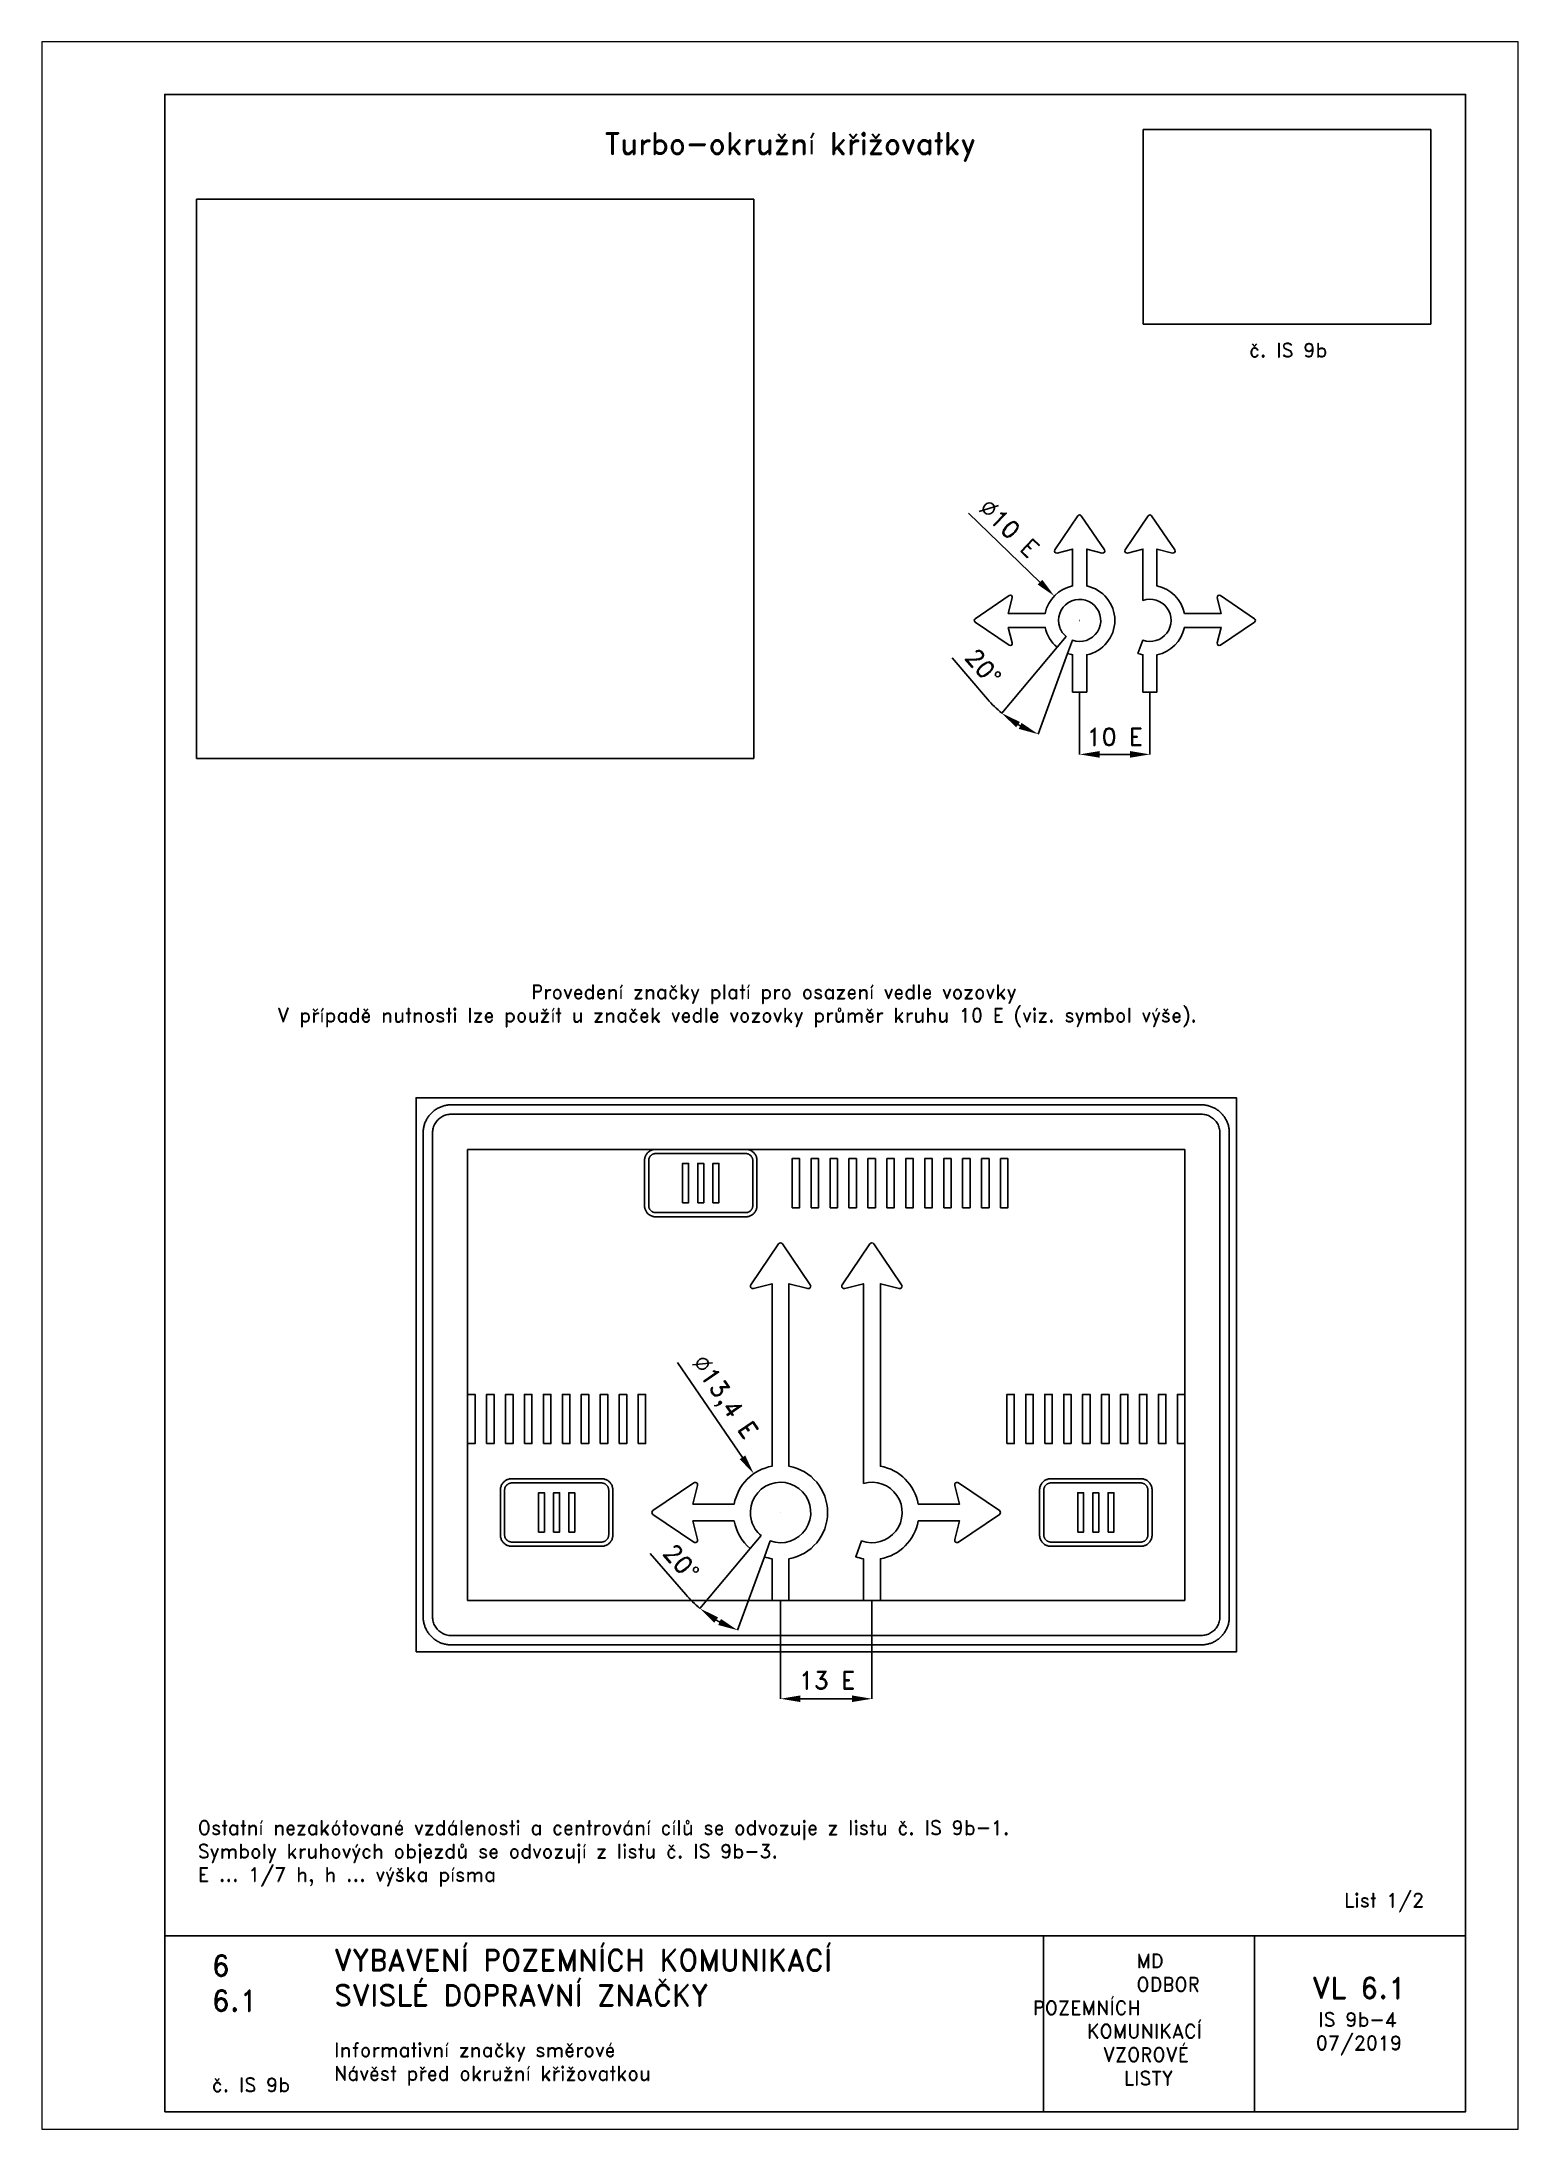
# Paper-space layout 'IS 9b-4-1' of a CAD drawing. Header units: millimetres. Extents: x 0 to 210, y 0 to 297.
# The model-space entities are those that its viewports show. They can reach past a viewport. Long polylines and large blocks are cut down to what shows.
import ezdxf

# ---------------------------------------------------------------- set-up
doc = ezdxf.new("R2010")
doc.units = ezdxf.units.MM
doc.header["$LTSCALE"] = 5
doc.linetypes.add('ČÁRKOVANÁX2', pattern=[1.5, 1, -0.5])
for name, color, linetype in [('Kóty', 2, 'Continuous'), ('Rozpiska', 7, 'Continuous'), ('Značka', 7, 'Continuous')]:
    doc.layers.add(name, color=color, linetype=linetype)
doc.layers.add('Rámeček', color=6, linetype='Continuous', plot=False)
doc.styles.get("Standard").update_dxf_attribs({"font": 'romand.shx', "height": 75})
doc.dimstyles.get("Standard").update_dxf_attribs({"dimtxt": 75, "dimasz": 85, "dimexe": 0.18, "dimexo": 0.0625, "dimgap": 37.5, "dimtad": 1, "dimdec": 0, "dimzin": 0, "dimdsep": 46, "dimtxsty": 'Standard', "dimcen": 0.09, "dimadec": 0, "dimazin": 0, "dimtfac": 1, "dimtdec": 0, "dimtofl": 0, "dimtmove": 0, "dimatfit": 3, "dimfxl": 1, "dimtolj": 1, "dimtzin": 0, "dimarcsym": 0})
picture_1 = doc.add_image_def('image1.png', size_in_pixel=(2490, 2480))
picture_2 = doc.add_image_def('image2.png', size_in_pixel=(414, 280))

psp = doc.layouts.new('IS 9b-4-1')

# ---------------------------------------------------------------- texts
at = {"layer": 'Rozpiska', "color": 7, "attachment_point": 1}
for s, width, heights, insert, char_height in [('\\pi18.15587;{\\C256;Turbo-okružní křižovatky}', 96.1689, [0], (61.9, 284.02), 3), ('\\pi2.3092;č. IS 9b', 17.3803, [0], (169.4, 254.11), 2), ('\\pi45.35573;Provedení značky platí pro osazení vedle vozovky\\P\\pi9.26049;V případě nutnosti lze použít u značek vedle vozovky průměr kruhu 10 E (viz. symbol výše).{\\H2.02381x; }', 171.9496, [0], (24.24, 162.84), 2), ('\\A1;Ostatní nezakótované vzdálenosti a centrování cílů se odvozuje z listu č. IS 9b-1.\\PSymboly kruhových objezdů se odvozují z listu č. IS 9b-3.{\\H1.83333x; }\\PE ... 1/7 h, h ... výška písma{\\H1.74603x; }', 176.6412, [0], (22.18, 43.91), 2), ('List 1/2', 13.9221, [0], (185.21, 33.59), 2), ('6', 149.0422, [0], (24.17, 24.77), 3), ('{\\C6;VYBAVENÍ POZEMNÍCH KOMUNIKACÍ\\P}SVISLÉ DOPRAVNÍ ZNAČKY{\\H1.34524x; }', 149.0422, [0], (41.56, 25.56), 3), ('\\pi14.7414;{\\C6;MD\\P\\pi2.36044;}ODBOR POZEMNÍCH{\\H1.57143x; }\\P\\pi7.69378;KOMUNIKACÍ{\\H1.5x; }\\P\\pi9.97949;{\\C6;VZOROVÉ\\H1.47619x; \\H0.67742x;\\P\\pi12.93187;LISTY\\H1.26984x; }', 33.1018, [0], (140.95, 24.95), 2), ('\\pi1.03113;{\\H1.5x;\\C6;VL 6.1\\P\\pi1.88824;\\H0.66667x;IS 9b-4\\H1.66666x; \\H0.6x;\\P\\pi1.5549;07/2019\\H1.80159x; }', 16.0623, [0], (179.66, 21.61), 2), ('6.1', 149.0422, [0], (24.17, 19.78), 3), ('{\\C6;Informativní značky směrové\\P}Návěst před okružní křižovatkou{\\H1.83333x; }', 149.0422, [0], (41.56, 12.29), 2), ('{\\C6;č. IS 9b}', 18.3305, [2.67], (24.18, 7.32), 2)]:
    psp.add_mtext_dynamic_manual_height_columns(s, width=width, gutter_width=100, heights=heights, dxfattribs=dict(at, insert=insert, char_height=char_height))

msp = doc.modelspace()

# ---------------------------------------------------------------- texts
at = {"layer": 'Kóty', "insert": (3481.8, 7264.6), "char_height": 75, "width": 424.485, "attachment_point": 5, "rotation": 316.05768}
msp.add_mtext('\\A1;∅10 E', dxfattribs=at)
at = {"layer": 'Kóty', "insert": (3932.3, 6373.8), "char_height": 75, "attachment_point": 5}
msp.add_mtext('\\A1;10 E', dxfattribs=at)
at = {"layer": 'Kóty', "insert": (2260.7, 3550.5), "char_height": 75, "attachment_point": 5, "rotation": 304.6058}
msp.add_mtext('\\A1;∅13,4 E', dxfattribs=at)
at = {"layer": 'Kóty', "insert": (2704.6, 2346.8), "char_height": 75, "width": 960.731, "attachment_point": 5}
msp.add_mtext('\\A1;13 E', dxfattribs=at)

# ---------------------------------------------------------------- blocks, each defined once
blk = doc.blocks.new('*D11')
at = {"layer": 'Defpoints', "color": 0, "transparency": 16777216}
for p in [(2423.1, 2964.1), (2461.9, 2941.7), (2376.8, 2909), (2437.3, 2874.1), (2266, 2585)]:
    blk.add_point(p, dxfattribs=at)
at = {"layer": 'Kóty', "color": 0, "lineweight": -2, "transparency": 16777216}
for p, q in [((2101.7, 2712.9), (1949.7, 2888.4)), ((2376.8, 2908.9), (2162.1, 2653.1)), ((2437.3, 2874), (2323, 2560.2))]:
    blk.add_line(p, q, dxfattribs=at)
for start, end in [(220.88481, 230), (239.11519, 240.88481)]:
    blk.add_arc((2506, 3062.9), 534.9, start, end, dxfattribs=at)
at = {"layer": 'Kóty', "color": 0, "transparency": 16777216}
for points in [[(2223.3, 2592.4), (2239.7, 2615.5), (2162.2, 2653.2)], [(2251.7, 2608.6), (2239.9, 2582.8), (2323.1, 2560.4)]]:
    blk.add_solid(points, dxfattribs=at)
at = {"layer": 'Kóty', "color": 0, "transparency": 16777216, "insert": (2082.4, 2849.7), "char_height": 75, "attachment_point": 5, "rotation": 310.88481}
blk.add_mtext('\\A1;20°', dxfattribs=at)
blk = doc.blocks.new('*D12')
at = {"layer": 'Defpoints', "color": 0, "transparency": 16777216}
for p in [(3724.5, 6801.9), (3751.5, 6786.2), (3685.9, 6755.9), (3731, 6729.9), (3550.3, 6408.8)]:
    blk.add_point(p, dxfattribs=at)
at = {"layer": 'Kóty', "color": 0, "lineweight": -2, "transparency": 16777216}
for p, q in [((3389.6, 6534.5), (3238.6, 6710.9)), ((3685.9, 6755.9), (3449.9, 6474.6)), ((3731, 6729.8), (3605.4, 6384.8))]:
    blk.add_line(p, q, dxfattribs=at)
for start, end in [(220.57002, 230), (239.42998, 240.57002)]:
    blk.add_arc((3782.3, 6870.8), 517, start, end, dxfattribs=at)
at = {"layer": 'Kóty', "color": 0, "transparency": 16777216}
for points in [[(3511.2, 6414.1), (3527.5, 6437.2), (3450, 6474.7)], [(3534.2, 6433.4), (3522.4, 6407.6), (3605.5, 6385)]]:
    blk.add_solid(points, dxfattribs=at)
at = {"layer": 'Kóty', "color": 0, "transparency": 16777216, "insert": (3371.1, 6671.5), "char_height": 75, "attachment_point": 5, "rotation": 310.57002}
blk.add_mtext('\\A1;20°', dxfattribs=at)

# ---------------------------------------------------------------- dimensions: what is measured, and where the dimension line sits
at = {"layer": 'Kóty'}
for base, line1, line2, picture, middle in [((3550.3, 6408.8), ((3751.5, 6786.2), (3731, 6729.9)), ((3685.9, 6755.9), (3724.5, 6801.9)), '*D12', (3371.1, 6671.5)), ((2266, 2585), ((2461.9, 2941.7), (2437.3, 2874.1)), ((2376.8, 2909), (2423.1, 2964.1)), '*D11', (2082.4, 2849.7))]:
    dim = msp.add_angular_dim_2l(base=base, line1=line1, line2=line2, dimstyle='Standard', dxfattribs=at)
    dim.commit()
    dim.dimension.update_dxf_attribs({"geometry": picture, "text_midpoint": middle})

# ---------------------------------------------------------------- linework, layer by layer
at = {"layer": 'Kóty'}
for p, q in [((3307.6, 7328.3), (3613.1, 7033.9)), ((3782.2, 6870.8), (3782.4, 6870.8)), ((3782.3, 6870.7), (3782.3, 6870.9)), ((3782.3, 6564.8), (3782.3, 6298.6)), ((4082.3, 6564.8), (4082.3, 6298.6)), ((3867.3, 6298.8), (3997.3, 6298.8)), ((2066.2, 3702.6), (2343.6, 3298.3)), ((2505.9, 3062.9), (2506.1, 3062.9)), ((2506, 3062.9), (2506, 3063)), ((2506, 2687.9), (2506, 2267.8)), ((2896, 2687.9), (2896, 2267.8)), ((2591, 2267.9), (2811, 2267.9))]:
    msp.add_line(p, q, dxfattribs=at)
for points in [[(3622.9, 7044.1), (3603.3, 7023.7), (3674.3, 6974.9)], [(3867.3, 6313), (3867.3, 6284.6), (3782.3, 6298.8)], [(3997.3, 6313), (3997.3, 6284.6), (4082.3, 6298.8)], [(2355.3, 3306.4), (2331.9, 3290.3), (2391.9, 3228.4)], [(2591, 2282.1), (2591, 2253.8), (2506, 2267.9)], [(2811, 2282.1), (2811, 2253.8), (2896, 2267.9)]]:
    msp.add_solid(points, dxfattribs=at)
at = {"layer": 'Značka', "color": 5}
for points in [[(3697.5, 6840.8, -4.461964), (3751.5, 6786.2), (3731, 6729.9, 0.036944), (3752.3, 6723.8), (3752.3, 6564.8), (3812.3, 6564.8), (3812.3, 6723.8, 0.816497), (3812.3, 7017.8), (3812.3, 7175.1), (3878.8, 7158.2, 0.689385), (3888, 7171.3), (3789.4, 7317, 0.530846), (3775.2, 7317), (3676.7, 7171.3, 0.689385), (3685.9, 7158.2), (3752.3, 7175.1), (3752.3, 7017.8, 0.300614), (3635.4, 6900.8), (3478, 6900.8), (3494.9, 6967.3, 0.689385), (3481.8, 6976.5), (3336.1, 6877.9, 0.530846), (3336.1, 6863.7), (3481.8, 6765.1, 0.689385), (3494.9, 6774.4), (3478, 6840.8), (3635.4, 6840.8), (3635.4, 6840.8, 0.16942), (3685.9, 6755.9), (3724.5, 6801.9, -0.134), (3697.5, 6840.8)], [(1101, 2497.9), (1100.5, 2497.9), (1100.1, 2498, -0.03218), (1084.6, 2499, -0.035443), (1069.4, 2502.2, -0.036267), (1054.6, 2507.2, -0.034421), (1040.7, 2514.2, -0.033721), (1027.8, 2522.8, -0.034085), (1016.2, 2533.1, -0.034209), (1005.9, 2544.7, -0.034229), (997.3, 2557.7, -0.034044), (990.3, 2571.6, -0.033412), (985.3, 2586.3, -0.034127), (982.1, 2601.5, -0.036745), (981, 2617), (981, 2617.5), (981, 2617.9), (981, 4682.9), (981, 4683.4), (981, 4683.9, -0.03218), (982.1, 4699.4, -0.035443), (985.3, 4714.6, -0.036267), (990.3, 4729.3, -0.034421), (997.3, 4743.2, -0.033721), (1005.9, 4756.2, -0.034085), (1016.2, 4767.8, -0.034209), (1027.8, 4778.1, -0.034229), (1040.7, 4786.7, -0.034044), (1054.6, 4793.7, -0.033412), (1069.4, 4798.7, -0.034127), (1084.6, 4801.9, -0.036745), (1100.1, 4802.9), (1100.5, 4802.9), (1101, 4802.9), (4301, 4802.9), (4301.5, 4802.9), (4302, 4802.9, -0.03218), (4317.5, 4801.9, -0.035443), (4332.7, 4798.7, -0.036267), (4347.4, 4793.7, -0.034421), (4361.3, 4786.7, -0.033721), (4374.2, 4778.1, -0.034085), (4385.9, 4767.8, -0.034209), (4396.2, 4756.2, -0.034229), (4404.8, 4743.2, -0.034044), (4411.7, 4729.3, -0.033412), (4416.8, 4714.6, -0.034127), (4420, 4699.4, -0.036745), (4421, 4683.9), (4421, 4683.4), (4421, 4682.9), (4421, 2617.9), (4421, 2617.5), (4421, 2617, -0.03218), (4419.9, 2601.5, -0.035443), (4416.8, 2586.3, -0.036267), (4411.8, 2571.6, -0.034421), (4404.8, 2557.7, -0.033721), (4396.2, 2544.7, -0.034085), (4385.9, 2533.1, -0.034209), (4374.2, 2522.8, -0.034229), (4361.3, 2514.2, -0.034044), (4347.4, 2507.2, -0.033412), (4332.7, 2502.2, -0.034127), (4317.4, 2499, -0.036745), (4302, 2498), (4301.5, 2497.9), (4301, 2497.9), (1101, 2497.9)], [(1101, 2537.9), (4301, 2537.9), (4301.3, 2537.9), (4301.6, 2537.9, 0.03218), (4312, 2538.7, 0.035443), (4322.1, 2540.8, 0.036267), (4331.9, 2544.1, 0.034421), (4341.2, 2548.8, 0.033721), (4349.8, 2554.5, 0.034085), (4357.6, 2561.4, 0.034209), (4364.5, 2569.1, 0.034229), (4370.2, 2577.8, 0.034044), (4374.8, 2587, 0.033412), (4378.2, 2596.8, 0.034127), (4380.3, 2607, 0.036745), (4381, 2617.3), (4381, 2617.6), (4381, 2617.9), (4381, 4682.9), (4381, 4683.3), (4381, 4683.6, 0.03218), (4380.3, 4693.9, 0.035443), (4378.2, 4704.1, 0.036267), (4374.9, 4713.9, 0.034421), (4370.2, 4723.1, 0.033721), (4364.4, 4731.8, 0.034085), (4357.6, 4739.5, 0.034209), (4349.8, 4746.4, 0.034229), (4341.2, 4752.1, 0.034044), (4331.9, 4756.8, 0.033412), (4322.1, 4760.1, 0.034127), (4312, 4762.3, 0.036745), (4301.6, 4762.9), (4301.3, 4762.9), (4301, 4762.9), (1101, 4762.9), (1100.7, 4762.9), (1100.4, 4762.9, 0.03218), (1090.1, 4762.2, 0.035443), (1079.9, 4760.1, 0.036267), (1070.1, 4756.8, 0.034421), (1060.8, 4752.1, 0.033721), (1052.2, 4746.4, 0.034085), (1044.5, 4739.5, 0.034209), (1037.6, 4731.8, 0.034229), (1031.8, 4723.1, 0.034044), (1027.2, 4713.9, 0.033412), (1023.9, 4704.1, 0.034127), (1021.7, 4693.9, 0.036745), (1021, 4683.6), (1021, 4683.3), (1021, 4682.9), (1021, 2617.9), (1021, 2617.6), (1021, 2617.3, 0.03218), (1021.7, 2607, 0.035443), (1023.9, 2596.8, 0.036267), (1027.2, 2587, 0.034421), (1031.8, 2577.8, 0.033721), (1037.6, 2569.1, 0.034085), (1044.5, 2561.4, 0.034209), (1052.2, 2554.5, 0.034229), (1060.8, 2548.8, 0.034044), (1070.1, 2544.1, 0.033412), (1079.9, 2540.8, 0.034127), (1090.1, 2538.6, 0.036745), (1100.4, 2537.9), (1100.7, 2537.9), (1101, 2537.9)], [(1973.6, 4324.9), (1973.4, 4324.9), (1973.2, 4324.9, -0.03218), (1967, 4325.4, -0.035443), (1960.9, 4326.6, -0.036267), (1955, 4328.6, -0.034421), (1949.4, 4331.4, -0.033721), (1944.3, 4334.9, -0.034085), (1939.6, 4339, -0.034209), (1935.5, 4343.7, -0.034229), (1932, 4348.8, -0.034044), (1929.3, 4354.4, -0.033412), (1927.3, 4360.3, -0.034127), (1926, 4366.4, -0.036745), (1925.6, 4372.6), (1925.6, 4372.8), (1925.6, 4372.9), (1925.6, 4564.9), (1925.6, 4565.1), (1925.6, 4565.3, -0.03218), (1926, 4571.5, -0.035443), (1927.3, 4577.6, -0.036267), (1929.2, 4583.5, -0.034421), (1932, 4589.1, -0.033721), (1935.5, 4594.2, -0.034085), (1939.6, 4598.9, -0.034209), (1944.3, 4603, -0.034229), (1949.4, 4606.5, -0.034044), (1955, 4609.2, -0.033412), (1960.9, 4611.2, -0.034127), (1967, 4612.5, -0.036745), (1973.2, 4612.9), (1973.4, 4612.9), (1973.6, 4612.9), (2357.6, 4612.9), (2357.7, 4612.9), (2357.9, 4612.9, -0.03218), (2364.1, 4612.5, -0.035443), (2370.2, 4611.2, -0.036267), (2376.1, 4609.3, -0.034421), (2381.7, 4606.5, -0.033721), (2386.8, 4603, -0.034085), (2391.5, 4598.9, -0.034209), (2395.6, 4594.2, -0.034229), (2399.1, 4589.1, -0.034044), (2401.8, 4583.5, -0.033412), (2403.8, 4577.6, -0.034127), (2405.1, 4571.5, -0.036745), (2405.5, 4565.3), (2405.5, 4565.1), (2405.5, 4564.9), (2405.5, 4372.9), (2405.5, 4372.8), (2405.5, 4372.6, -0.03218), (2405.1, 4366.4, -0.035443), (2403.8, 4360.3, -0.036267), (2401.9, 4354.4, -0.034421), (2399.1, 4348.8, -0.033721), (2395.6, 4343.7, -0.034085), (2391.5, 4339, -0.034209), (2386.8, 4334.9, -0.034229), (2381.7, 4331.4, -0.034044), (2376.1, 4328.7, -0.033412), (2370.2, 4326.6, -0.034127), (2364.1, 4325.4, -0.036745), (2357.9, 4324.9), (2357.7, 4324.9), (2357.6, 4324.9), (1973.6, 4324.9)], [(1973.6, 4342.9), (2357.6, 4342.9), (2357.7, 4342.9), (2357.8, 4342.9, 0.03218), (2361.7, 4343.2, 0.035443), (2365.5, 4344, 0.036267), (2369.1, 4345.3, 0.034421), (2372.6, 4347, 0.033721), (2375.9, 4349.2, 0.034085), (2378.8, 4351.7, 0.034209), (2381.3, 4354.6, 0.034229), (2383.5, 4357.9, 0.034044), (2385.2, 4361.4, 0.033412), (2386.5, 4365, 0.034127), (2387.3, 4368.8, 0.036745), (2387.5, 4372.7), (2387.5, 4372.8), (2387.5, 4372.9), (2387.5, 4564.9), (2387.5, 4565.1), (2387.5, 4565.2, 0.03218), (2387.3, 4569.1, 0.035443), (2386.5, 4572.9, 0.036267), (2385.2, 4576.5, 0.034421), (2383.5, 4580, 0.033721), (2381.3, 4583.2, 0.034085), (2378.8, 4586.2, 0.034209), (2375.9, 4588.7, 0.034229), (2372.6, 4590.9, 0.034044), (2369.1, 4592.6, 0.033412), (2365.5, 4593.9, 0.034127), (2361.7, 4594.7, 0.036745), (2357.8, 4594.9), (2357.7, 4594.9), (2357.6, 4594.9), (1973.6, 4594.9), (1973.4, 4594.9), (1973.3, 4594.9, 0.03218), (1969.4, 4594.7, 0.035443), (1965.6, 4593.9, 0.036267), (1962, 4592.6, 0.034421), (1958.5, 4590.9, 0.033721), (1955.2, 4588.7, 0.034085), (1952.3, 4586.2, 0.034209), (1949.8, 4583.2, 0.034229), (1947.6, 4580, 0.034044), (1945.9, 4576.5, 0.033412), (1944.6, 4572.9, 0.034127), (1943.8, 4569.1, 0.036745), (1943.6, 4565.2), (1943.6, 4565.1), (1943.6, 4564.9), (1943.6, 4372.9), (1943.6, 4372.8), (1943.6, 4372.7, 0.03218), (1943.8, 4368.8, 0.035443), (1944.6, 4365, 0.036267), (1945.9, 4361.3, 0.034421), (1947.6, 4357.9, 0.033721), (1949.8, 4354.6, 0.034085), (1952.3, 4351.7, 0.034209), (1955.2, 4349.2, 0.034229), (1958.5, 4347, 0.034044), (1962, 4345.3, 0.033412), (1965.6, 4344, 0.034127), (1969.4, 4343.2, 0.036745), (1973.3, 4342.9), (1973.4, 4342.9), (1973.6, 4342.9)], [(2860, 3186.8, -1.37897), (2851.9, 2941.7), (2827.3, 2874.1, 0.042273), (2860, 2865.2), (2860, 2687.9), (2932, 2687.9), (2932, 2865.2, 0.312254), (3093.8, 3026.9), (3270.2, 3026.9), (3249.9, 2947.2, 0.689385), (3265.6, 2936.1), (3440.5, 3054.4, 0.530846), (3440.5, 3071.5), (3265.6, 3189.8, 0.689385), (3249.9, 3178.7), (3270.2, 3098.9), (3093.8, 3098.9, 0.312254), (2932, 3260.7), (2932, 4039.1), (3011.8, 4018.8, 0.689385), (3022.8, 4034.6), (2904.5, 4209.4, 0.530846), (2887.5, 4209.4), (2769.2, 4034.6, 0.689385), (2780.3, 4018.8), (2860, 4039.1), (2860, 3186.8)], [(1358.7, 2918.9), (1358.5, 2918.9), (1358.3, 2918.9, -0.03218), (1352.1, 2919.4, -0.035443), (1346, 2920.6, -0.036267), (1340.1, 2922.6, -0.034421), (1334.6, 2925.4, -0.033721), (1329.4, 2928.9, -0.034085), (1324.7, 2933, -0.034209), (1320.6, 2937.7, -0.034229), (1317.2, 2942.8, -0.034044), (1314.4, 2948.4, -0.033412), (1312.4, 2954.3, -0.034127), (1311.1, 2960.4, -0.036745), (1310.7, 2966.6), (1310.7, 2966.8), (1310.7, 2966.9), (1310.7, 3158.9), (1310.7, 3159.1), (1310.7, 3159.3, -0.03218), (1311.1, 3165.5, -0.035443), (1312.4, 3171.6, -0.036267), (1314.4, 3177.5, -0.034421), (1317.2, 3183.1, -0.033721), (1320.6, 3188.2, -0.034085), (1324.7, 3192.9, -0.034209), (1329.4, 3197, -0.034229), (1334.6, 3200.5, -0.034044), (1340.1, 3203.2, -0.033412), (1346, 3205.2, -0.034127), (1352.1, 3206.5, -0.036745), (1358.3, 3206.9), (1358.5, 3206.9), (1358.7, 3206.9), (1742.7, 3206.9), (1742.8, 3206.9), (1743, 3206.9, -0.03218), (1749.2, 3206.5, -0.035443), (1755.3, 3205.2, -0.036267), (1761.2, 3203.3, -0.034421), (1766.8, 3200.5, -0.033721), (1771.9, 3197, -0.034085), (1776.6, 3192.9, -0.034209), (1780.7, 3188.2, -0.034229), (1784.2, 3183.1, -0.034044), (1786.9, 3177.5, -0.033412), (1789, 3171.6, -0.034127), (1790.2, 3165.5, -0.036745), (1790.7, 3159.3), (1790.7, 3159.1), (1790.7, 3158.9), (1790.7, 2966.9), (1790.7, 2966.8), (1790.7, 2966.6, -0.03218), (1790.2, 2960.4, -0.035443), (1789, 2954.3, -0.036267), (1787, 2948.4, -0.034421), (1784.2, 2942.8, -0.033721), (1780.7, 2937.7, -0.034085), (1776.6, 2933, -0.034209), (1771.9, 2928.9, -0.034229), (1766.8, 2925.4, -0.034044), (1761.2, 2922.7, -0.033412), (1755.3, 2920.6, -0.034127), (1749.2, 2919.4, -0.036745), (1743, 2918.9), (1742.8, 2918.9), (1742.7, 2918.9), (1358.7, 2918.9)], [(1358.7, 2918.9), (1358.5, 2918.9), (1358.3, 2918.9, -0.03218), (1352.1, 2919.4, -0.035443), (1346, 2920.6, -0.036267), (1340.1, 2922.6, -0.034421), (1334.6, 2925.4, -0.033721), (1329.4, 2928.9, -0.034085), (1324.7, 2933, -0.034209), (1320.6, 2937.7, -0.034229), (1317.2, 2942.8, -0.034044), (1314.4, 2948.4, -0.033412), (1312.4, 2954.3, -0.034127), (1311.1, 2960.4, -0.036745), (1310.7, 2966.6), (1310.7, 2966.8), (1310.7, 2966.9), (1310.7, 3158.9), (1310.7, 3159.1), (1310.7, 3159.3, -0.03218), (1311.1, 3165.5, -0.035443), (1312.4, 3171.6, -0.036267), (1314.4, 3177.5, -0.034421), (1317.2, 3183.1, -0.033721), (1320.6, 3188.2, -0.034085), (1324.7, 3192.9, -0.034209), (1329.4, 3197, -0.034229), (1334.6, 3200.5, -0.034044), (1340.1, 3203.2, -0.033412), (1346, 3205.2, -0.034127), (1352.1, 3206.5, -0.036745), (1358.3, 3206.9), (1358.5, 3206.9), (1358.7, 3206.9), (1742.7, 3206.9), (1742.8, 3206.9), (1743, 3206.9, -0.03218), (1749.2, 3206.5, -0.035443), (1755.3, 3205.2, -0.036267), (1761.2, 3203.3, -0.034421), (1766.8, 3200.5, -0.033721), (1771.9, 3197, -0.034085), (1776.6, 3192.9, -0.034209), (1780.7, 3188.2, -0.034229), (1784.2, 3183.1, -0.034044), (1786.9, 3177.5, -0.033412), (1789, 3171.6, -0.034127), (1790.2, 3165.5, -0.036745), (1790.7, 3159.3), (1790.7, 3159.1), (1790.7, 3158.9), (1790.7, 2966.9), (1790.7, 2966.8), (1790.7, 2966.6, -0.03218), (1790.2, 2960.4, -0.035443), (1789, 2954.3, -0.036267), (1787, 2948.4, -0.034421), (1784.2, 2942.8, -0.033721), (1780.7, 2937.7, -0.034085), (1776.6, 2933, -0.034209), (1771.9, 2928.9, -0.034229), (1766.8, 2925.4, -0.034044), (1761.2, 2922.7, -0.033412), (1755.3, 2920.6, -0.034127), (1749.2, 2919.4, -0.036745), (1743, 2918.9), (1742.8, 2918.9), (1742.7, 2918.9), (1358.7, 2918.9)], [(1358.7, 2936.9), (1742.7, 2936.9), (1742.8, 2936.9), (1742.9, 2936.9, 0.03218), (1746.8, 2937.2, 0.035443), (1750.6, 2938, 0.036267), (1754.3, 2939.3, 0.034421), (1757.7, 2941, 0.033721), (1761, 2943.2, 0.034085), (1763.9, 2945.7, 0.034209), (1766.4, 2948.6, 0.034229), (1768.6, 2951.9, 0.034044), (1770.3, 2955.4, 0.033412), (1771.6, 2959, 0.034127), (1772.4, 2962.8, 0.036745), (1772.7, 2966.7), (1772.7, 2966.8), (1772.7, 2966.9), (1772.7, 3158.9), (1772.7, 3159.1), (1772.7, 3159.2, 0.03218), (1772.4, 3163.1, 0.035443), (1771.6, 3166.9, 0.036267), (1770.4, 3170.5, 0.034421), (1768.6, 3174, 0.033721), (1766.4, 3177.2, 0.034085), (1763.9, 3180.2, 0.034209), (1761, 3182.7, 0.034229), (1757.7, 3184.9, 0.034044), (1754.3, 3186.6, 0.033412), (1750.6, 3187.9, 0.034127), (1746.8, 3188.7, 0.036745), (1742.9, 3188.9), (1742.8, 3188.9), (1742.7, 3188.9), (1358.7, 3188.9), (1358.5, 3188.9), (1358.4, 3188.9, 0.03218), (1354.6, 3188.7, 0.035443), (1350.7, 3187.9, 0.036267), (1347.1, 3186.6, 0.034421), (1343.6, 3184.9, 0.033721), (1340.4, 3182.7, 0.034085), (1337.4, 3180.2, 0.034209), (1334.9, 3177.2, 0.034229), (1332.7, 3174, 0.034044), (1331, 3170.5, 0.033412), (1329.7, 3166.9, 0.034127), (1328.9, 3163.1, 0.036745), (1328.7, 3159.2), (1328.7, 3159.1), (1328.7, 3158.9), (1328.7, 2966.9), (1328.7, 2966.8), (1328.7, 2966.7, 0.03218), (1328.9, 2962.8, 0.035443), (1329.7, 2959, 0.036267), (1331, 2955.3, 0.034421), (1332.7, 2951.9, 0.033721), (1334.9, 2948.6, 0.034085), (1337.4, 2945.7, 0.034209), (1340.4, 2943.2, 0.034229), (1343.6, 2941, 0.034044), (1347.1, 2939.3, 0.033412), (1350.7, 2938, 0.034127), (1354.6, 2937.2, 0.036745), (1358.4, 2936.9), (1358.5, 2936.9), (1358.7, 2936.9)], [(1358.7, 2936.9), (1742.7, 2936.9), (1742.8, 2936.9), (1742.9, 2936.9, 0.03218), (1746.8, 2937.2, 0.035443), (1750.6, 2938, 0.036267), (1754.3, 2939.3, 0.034421), (1757.7, 2941, 0.033721), (1761, 2943.2, 0.034085), (1763.9, 2945.7, 0.034209), (1766.4, 2948.6, 0.034229), (1768.6, 2951.9, 0.034044), (1770.3, 2955.4, 0.033412), (1771.6, 2959, 0.034127), (1772.4, 2962.8, 0.036745), (1772.7, 2966.7), (1772.7, 2966.8), (1772.7, 2966.9), (1772.7, 3158.9), (1772.7, 3159.1), (1772.7, 3159.2, 0.03218), (1772.4, 3163.1, 0.035443), (1771.6, 3166.9, 0.036267), (1770.4, 3170.5, 0.034421), (1768.6, 3174, 0.033721), (1766.4, 3177.2, 0.034085), (1763.9, 3180.2, 0.034209), (1761, 3182.7, 0.034229), (1757.7, 3184.9, 0.034044), (1754.3, 3186.6, 0.033412), (1750.6, 3187.9, 0.034127), (1746.8, 3188.7, 0.036745), (1742.9, 3188.9), (1742.8, 3188.9), (1742.7, 3188.9), (1358.7, 3188.9), (1358.5, 3188.9), (1358.4, 3188.9, 0.03218), (1354.6, 3188.7, 0.035443), (1350.7, 3187.9, 0.036267), (1347.1, 3186.6, 0.034421), (1343.6, 3184.9, 0.033721), (1340.4, 3182.7, 0.034085), (1337.4, 3180.2, 0.034209), (1334.9, 3177.2, 0.034229), (1332.7, 3174, 0.034044), (1331, 3170.5, 0.033412), (1329.7, 3166.9, 0.034127), (1328.9, 3163.1, 0.036745), (1328.7, 3159.2), (1328.7, 3159.1), (1328.7, 3158.9), (1328.7, 2966.9), (1328.7, 2966.8), (1328.7, 2966.7, 0.03218), (1328.9, 2962.8, 0.035443), (1329.7, 2959, 0.036267), (1331, 2955.3, 0.034421), (1332.7, 2951.9, 0.033721), (1334.9, 2948.6, 0.034085), (1337.4, 2945.7, 0.034209), (1340.4, 2943.2, 0.034229), (1343.6, 2941, 0.034044), (1347.1, 2939.3, 0.033412), (1350.7, 2938, 0.034127), (1354.6, 2937.2, 0.036745), (1358.4, 2936.9), (1358.5, 2936.9), (1358.7, 2936.9)], [(3659.4, 2918.9), (3659.2, 2918.9), (3659, 2918.9, -0.03218), (3652.8, 2919.4, -0.035443), (3646.7, 2920.6, -0.036267), (3640.8, 2922.6, -0.034421), (3635.3, 2925.4, -0.033721), (3630.1, 2928.9, -0.034085), (3625.4, 2933, -0.034209), (3621.3, 2937.7, -0.034229), (3617.9, 2942.8, -0.034044), (3615.1, 2948.4, -0.033412), (3613.1, 2954.3, -0.034127), (3611.8, 2960.4, -0.036745), (3611.4, 2966.6), (3611.4, 2966.8), (3611.4, 2966.9), (3611.4, 3158.9), (3611.4, 3159.1), (3611.4, 3159.3, -0.03218), (3611.8, 3165.5, -0.035443), (3613.1, 3171.6, -0.036267), (3615.1, 3177.5, -0.034421), (3617.9, 3183.1, -0.033721), (3621.3, 3188.2, -0.034085), (3625.4, 3192.9, -0.034209), (3630.1, 3197, -0.034229), (3635.3, 3200.5, -0.034044), (3640.8, 3203.2, -0.033412), (3646.7, 3205.2, -0.034127), (3652.8, 3206.5, -0.036745), (3659, 3206.9), (3659.2, 3206.9), (3659.4, 3206.9), (4043.4, 3206.9), (4043.6, 3206.9), (4043.8, 3206.9, -0.03218), (4050, 3206.5, -0.035443), (4056, 3205.2, -0.036267), (4061.9, 3203.3, -0.034421), (4067.5, 3200.5, -0.033721), (4072.7, 3197, -0.034085), (4077.3, 3192.9, -0.034209), (4081.4, 3188.2, -0.034229), (4084.9, 3183.1, -0.034044), (4087.7, 3177.5, -0.033412), (4089.7, 3171.6, -0.034127), (4091, 3165.5, -0.036745), (4091.4, 3159.3), (4091.4, 3159.1), (4091.4, 3158.9), (4091.4, 2966.9), (4091.4, 2966.8), (4091.4, 2966.6, -0.03218), (4090.9, 2960.4, -0.035443), (4089.7, 2954.3, -0.036267), (4087.7, 2948.4, -0.034421), (4084.9, 2942.8, -0.033721), (4081.4, 2937.7, -0.034085), (4077.3, 2933, -0.034209), (4072.7, 2928.9, -0.034229), (4067.5, 2925.4, -0.034044), (4061.9, 2922.7, -0.033412), (4056, 2920.6, -0.034127), (4050, 2919.4, -0.036745), (4043.8, 2918.9), (4043.6, 2918.9), (4043.4, 2918.9), (3659.4, 2918.9)], [(3659.4, 2918.9), (3659.2, 2918.9), (3659, 2918.9, -0.03218), (3652.8, 2919.4, -0.035443), (3646.7, 2920.6, -0.036267), (3640.8, 2922.6, -0.034421), (3635.3, 2925.4, -0.033721), (3630.1, 2928.9, -0.034085), (3625.4, 2933, -0.034209), (3621.3, 2937.7, -0.034229), (3617.9, 2942.8, -0.034044), (3615.1, 2948.4, -0.033412), (3613.1, 2954.3, -0.034127), (3611.8, 2960.4, -0.036745), (3611.4, 2966.6), (3611.4, 2966.8), (3611.4, 2966.9), (3611.4, 3158.9), (3611.4, 3159.1), (3611.4, 3159.3, -0.03218), (3611.8, 3165.5, -0.035443), (3613.1, 3171.6, -0.036267), (3615.1, 3177.5, -0.034421), (3617.9, 3183.1, -0.033721), (3621.3, 3188.2, -0.034085), (3625.4, 3192.9, -0.034209), (3630.1, 3197, -0.034229), (3635.3, 3200.5, -0.034044), (3640.8, 3203.2, -0.033412), (3646.7, 3205.2, -0.034127), (3652.8, 3206.5, -0.036745), (3659, 3206.9), (3659.2, 3206.9), (3659.4, 3206.9), (4043.4, 3206.9), (4043.6, 3206.9), (4043.8, 3206.9, -0.03218), (4050, 3206.5, -0.035443), (4056, 3205.2, -0.036267), (4061.9, 3203.3, -0.034421), (4067.5, 3200.5, -0.033721), (4072.7, 3197, -0.034085), (4077.3, 3192.9, -0.034209), (4081.4, 3188.2, -0.034229), (4084.9, 3183.1, -0.034044), (4087.7, 3177.5, -0.033412), (4089.7, 3171.6, -0.034127), (4091, 3165.5, -0.036745), (4091.4, 3159.3), (4091.4, 3159.1), (4091.4, 3158.9), (4091.4, 2966.9), (4091.4, 2966.8), (4091.4, 2966.6, -0.03218), (4090.9, 2960.4, -0.035443), (4089.7, 2954.3, -0.036267), (4087.7, 2948.4, -0.034421), (4084.9, 2942.8, -0.033721), (4081.4, 2937.7, -0.034085), (4077.3, 2933, -0.034209), (4072.7, 2928.9, -0.034229), (4067.5, 2925.4, -0.034044), (4061.9, 2922.7, -0.033412), (4056, 2920.6, -0.034127), (4050, 2919.4, -0.036745), (4043.8, 2918.9), (4043.6, 2918.9), (4043.4, 2918.9), (3659.4, 2918.9)], [(3659.4, 2936.9), (4043.4, 2936.9), (4043.5, 2936.9), (4043.6, 2936.9, 0.03218), (4047.5, 2937.2, 0.035443), (4051.3, 2938, 0.036267), (4055, 2939.3, 0.034421), (4058.4, 2941, 0.033721), (4061.7, 2943.2, 0.034085), (4064.6, 2945.7, 0.034209), (4067.2, 2948.6, 0.034229), (4069.3, 2951.9, 0.034044), (4071.1, 2955.4, 0.033412), (4072.3, 2959, 0.034127), (4073.1, 2962.8, 0.036745), (4073.4, 2966.7), (4073.4, 2966.8), (4073.4, 2966.9), (4073.4, 3158.9), (4073.4, 3159.1), (4073.4, 3159.2, 0.03218), (4073.1, 3163.1, 0.035443), (4072.3, 3166.9, 0.036267), (4071.1, 3170.5, 0.034421), (4069.3, 3174, 0.033721), (4067.2, 3177.2, 0.034085), (4064.6, 3180.2, 0.034209), (4061.7, 3182.7, 0.034229), (4058.4, 3184.9, 0.034044), (4055, 3186.6, 0.033412), (4051.3, 3187.9, 0.034127), (4047.5, 3188.7, 0.036745), (4043.6, 3188.9), (4043.5, 3188.9), (4043.4, 3188.9), (3659.4, 3188.9), (3659.3, 3188.9), (3659.1, 3188.9, 0.03218), (3655.3, 3188.7, 0.035443), (3651.5, 3187.9, 0.036267), (3647.8, 3186.6, 0.034421), (3644.3, 3184.9, 0.033721), (3641.1, 3182.7, 0.034085), (3638.2, 3180.2, 0.034209), (3635.6, 3177.2, 0.034229), (3633.4, 3174, 0.034044), (3631.7, 3170.5, 0.033412), (3630.4, 3166.9, 0.034127), (3629.6, 3163.1, 0.036745), (3629.4, 3159.2), (3629.4, 3159.1), (3629.4, 3158.9), (3629.4, 2966.9), (3629.4, 2966.8), (3629.4, 2966.7, 0.03218), (3629.7, 2962.8, 0.035443), (3630.4, 2959, 0.036267), (3631.7, 2955.3, 0.034421), (3633.4, 2951.9, 0.033721), (3635.6, 2948.6, 0.034085), (3638.2, 2945.7, 0.034209), (3641.1, 2943.2, 0.034229), (3644.3, 2941, 0.034044), (3647.8, 2939.3, 0.033412), (3651.5, 2938, 0.034127), (3655.3, 2937.2, 0.036745), (3659.1, 2936.9), (3659.3, 2936.9), (3659.4, 2936.9)], [(3659.4, 2936.9), (4043.4, 2936.9), (4043.5, 2936.9), (4043.6, 2936.9, 0.03218), (4047.5, 2937.2, 0.035443), (4051.3, 2938, 0.036267), (4055, 2939.3, 0.034421), (4058.4, 2941, 0.033721), (4061.7, 2943.2, 0.034085), (4064.6, 2945.7, 0.034209), (4067.2, 2948.6, 0.034229), (4069.3, 2951.9, 0.034044), (4071.1, 2955.4, 0.033412), (4072.3, 2959, 0.034127), (4073.1, 2962.8, 0.036745), (4073.4, 2966.7), (4073.4, 2966.8), (4073.4, 2966.9), (4073.4, 3158.9), (4073.4, 3159.1), (4073.4, 3159.2, 0.03218), (4073.1, 3163.1, 0.035443), (4072.3, 3166.9, 0.036267), (4071.1, 3170.5, 0.034421), (4069.3, 3174, 0.033721), (4067.2, 3177.2, 0.034085), (4064.6, 3180.2, 0.034209), (4061.7, 3182.7, 0.034229), (4058.4, 3184.9, 0.034044), (4055, 3186.6, 0.033412), (4051.3, 3187.9, 0.034127), (4047.5, 3188.7, 0.036745), (4043.6, 3188.9), (4043.5, 3188.9), (4043.4, 3188.9), (3659.4, 3188.9), (3659.3, 3188.9), (3659.1, 3188.9, 0.03218), (3655.3, 3188.7, 0.035443), (3651.5, 3187.9, 0.036267), (3647.8, 3186.6, 0.034421), (3644.3, 3184.9, 0.033721), (3641.1, 3182.7, 0.034085), (3638.2, 3180.2, 0.034209), (3635.6, 3177.2, 0.034229), (3633.4, 3174, 0.034044), (3631.7, 3170.5, 0.033412), (3630.4, 3166.9, 0.034127), (3629.6, 3163.1, 0.036745), (3629.4, 3159.2), (3629.4, 3159.1), (3629.4, 3158.9), (3629.4, 2966.9), (3629.4, 2966.8), (3629.4, 2966.7, 0.03218), (3629.7, 2962.8, 0.035443), (3630.4, 2959, 0.036267), (3631.7, 2955.3, 0.034421), (3633.4, 2951.9, 0.033721), (3635.6, 2948.6, 0.034085), (3638.2, 2945.7, 0.034209), (3641.1, 2943.2, 0.034229), (3644.3, 2941, 0.034044), (3647.8, 2939.3, 0.033412), (3651.5, 2938, 0.034127), (3655.3, 2937.2, 0.036745), (3659.1, 2936.9), (3659.3, 2936.9), (3659.4, 2936.9)]]:
    msp.add_lwpolyline(points, format="xyb", dxfattribs=at)
for points in [[(4229.3, 6900.8), (4386.6, 6900.8), (4369.7, 6967.3, -0.689385), (4382.8, 6976.5), (4528.6, 6877.9, -0.530846), (4528.6, 6863.7), (4382.8, 6765.1, -0.689385), (4369.7, 6774.4), (4386.6, 6840.8), (4229.3, 6840.8, -0.300614), (4112.3, 6723.8), (4112.3, 6564.8), (4052.3, 6564.8), (4052.3, 6723.8, -0.036944), (4031, 6729.9), (4051.5, 6786.2, 1.421158), (4052.3, 6955.7), (4052.3, 7017.8), (4052.3, 7175.1), (3985.9, 7158.2, -0.689385), (3976.7, 7171.3), (4075.2, 7317, -0.530846), (4089.4, 7317), (4188, 7171.3, -0.689385), (4178.8, 7158.2), (4112.3, 7175.1), (4112.3, 7017.8, -0.300614)], [(2308.3, 3026.9, 0.174898), (2376.8, 2909), (2423.1, 2964.1, -0.148538), (2382.1, 3026.9, -4.18175), (2461.9, 2941.7), (2437.3, 2874.1, 0.042273), (2470, 2865.2), (2470, 2687.9), (2542, 2687.9), (2542, 2865.2, 0.834388), (2542, 3260.7), (2542, 4039.1), (2621.8, 4018.8, 0.689385), (2632.8, 4034.6), (2514.5, 4209.4, 0.530846), (2497.5, 4209.4), (2379.2, 4034.6, 0.689385), (2390.3, 4018.8), (2470, 4039.1), (2470, 3260.7, 0.312254), (2308.3, 3098.9), (2131.9, 3098.9), (2152.1, 3178.7, 0.689385), (2136.4, 3189.8), (1961.5, 3071.5, 0.530846), (1961.5, 3054.4), (2136.4, 2936.1, 0.689385), (2152.1, 2947.2), (2131.9, 3026.9)]]:
    msp.add_lwpolyline(points, format="xyb", close=True, dxfattribs=at)
for points in [[(951, 2467.9), (951, 4832.9), (4451, 4832.9), (4451, 2467.9), (951, 2467.9)], [(2088.2, 4385), (2088.2, 4552.9), (2113.6, 4552.9), (2113.6, 4385), (2088.2, 4385)], [(2152.8, 4385), (2152.8, 4552.9), (2178.3, 4552.9), (2178.3, 4385), (2152.8, 4385)], [(2217.5, 4385), (2217.5, 4552.9), (2242.9, 4552.9), (2242.9, 4385), (2217.5, 4385)], [(2555.6, 4364), (2555.6, 4573.9), (2587.4, 4573.9), (2587.4, 4364), (2555.6, 4364)], [(2636.4, 4364), (2636.4, 4573.9), (2668.2, 4573.9), (2668.2, 4364), (2636.4, 4364)], [(2717.2, 4364), (2717.2, 4573.9), (2749, 4573.9), (2749, 4364), (2717.2, 4364)], [(2798, 4364), (2798, 4573.9), (2829.9, 4573.9), (2829.9, 4364), (2798, 4364)], [(2878.9, 4364), (2878.9, 4573.9), (2910.7, 4573.9), (2910.7, 4364), (2878.9, 4364)], [(2959.7, 4364), (2959.7, 4573.9), (2991.5, 4573.9), (2991.5, 4364), (2959.7, 4364)], [(3040.5, 4364), (3040.5, 4573.9), (3072.3, 4573.9), (3072.3, 4364), (3040.5, 4364)], [(3121.3, 4364), (3121.3, 4573.9), (3153.2, 4573.9), (3153.2, 4364), (3121.3, 4364)], [(3202.2, 4364), (3202.2, 4573.9), (3234, 4573.9), (3234, 4364), (3202.2, 4364)], [(3283, 4364), (3283, 4573.9), (3314.8, 4573.9), (3314.8, 4364), (3283, 4364)], [(3363.8, 4364), (3363.8, 4573.9), (3395.7, 4573.9), (3395.7, 4364), (3363.8, 4364)], [(3444.7, 4364), (3444.7, 4573.9), (3476.5, 4573.9), (3476.5, 4364), (3444.7, 4364)], [(1171, 3356.9), (1171, 3566.9), (1202.8, 3566.9), (1202.8, 3356.9), (1171, 3356.9)], [(1251.8, 3356.9), (1251.8, 3566.9), (1283.7, 3566.9), (1283.7, 3356.9), (1251.8, 3356.9)], [(1332.7, 3356.9), (1332.7, 3566.9), (1364.5, 3566.9), (1364.5, 3356.9), (1332.7, 3356.9)], [(1413.5, 3356.9), (1413.5, 3566.9), (1445.3, 3566.9), (1445.3, 3356.9), (1413.5, 3356.9)], [(1494.3, 3356.9), (1494.3, 3566.9), (1526.2, 3566.9), (1526.2, 3356.9), (1494.3, 3356.9)], [(1575.2, 3356.9), (1575.2, 3566.9), (1607, 3566.9), (1607, 3356.9), (1575.2, 3356.9)], [(1656, 3356.9), (1656, 3566.9), (1687.8, 3566.9), (1687.8, 3356.9), (1656, 3356.9)], [(1736.8, 3356.9), (1736.8, 3566.9), (1768.6, 3566.9), (1768.6, 3356.9), (1736.8, 3356.9)], [(1817.6, 3356.9), (1817.6, 3566.9), (1849.5, 3566.9), (1849.5, 3356.9), (1817.6, 3356.9)], [(1898.5, 3356.9), (1898.5, 3566.9), (1930.3, 3566.9), (1930.3, 3356.9), (1898.5, 3356.9)], [(3471.7, 3356.9), (3471.7, 3566.9), (3503.6, 3566.9), (3503.6, 3356.9), (3471.7, 3356.9)], [(3552.6, 3356.9), (3552.6, 3566.9), (3584.4, 3566.9), (3584.4, 3356.9), (3552.6, 3356.9)], [(3633.4, 3356.9), (3633.4, 3566.9), (3665.2, 3566.9), (3665.2, 3356.9), (3633.4, 3356.9)], [(3714.2, 3356.9), (3714.2, 3566.9), (3746.1, 3566.9), (3746.1, 3356.9), (3714.2, 3356.9)], [(3795.1, 3356.9), (3795.1, 3566.9), (3826.9, 3566.9), (3826.9, 3356.9), (3795.1, 3356.9)], [(3875.9, 3356.9), (3875.9, 3566.9), (3907.7, 3566.9), (3907.7, 3356.9), (3875.9, 3356.9)], [(3956.7, 3356.9), (3956.7, 3566.9), (3988.5, 3566.9), (3988.5, 3356.9), (3956.7, 3356.9)], [(4037.5, 3356.9), (4037.5, 3566.9), (4069.4, 3566.9), (4069.4, 3356.9), (4037.5, 3356.9)], [(4118.4, 3356.9), (4118.4, 3566.9), (4150.2, 3566.9), (4150.2, 3356.9), (4118.4, 3356.9)], [(4199.2, 3356.9), (4199.2, 3566.9), (4231, 3566.9), (4231, 3356.9), (4199.2, 3356.9)], [(1473.3, 2979), (1473.3, 3146.9), (1498.7, 3146.9), (1498.7, 2979), (1473.3, 2979)], [(1473.3, 2979), (1473.3, 3146.9), (1498.7, 3146.9), (1498.7, 2979), (1473.3, 2979)], [(1537.9, 2979), (1537.9, 3146.9), (1563.4, 3146.9), (1563.4, 2979), (1537.9, 2979)], [(1537.9, 2979), (1537.9, 3146.9), (1563.4, 3146.9), (1563.4, 2979), (1537.9, 2979)], [(1602.6, 2979), (1602.6, 3146.9), (1628.1, 3146.9), (1628.1, 2979), (1602.6, 2979)], [(1602.6, 2979), (1602.6, 3146.9), (1628.1, 3146.9), (1628.1, 2979), (1602.6, 2979)], [(3774, 2979), (3774, 3146.9), (3799.4, 3146.9), (3799.4, 2979), (3774, 2979)], [(3774, 2979), (3774, 3146.9), (3799.4, 3146.9), (3799.4, 2979), (3774, 2979)], [(3838.6, 2979), (3838.6, 3146.9), (3864.1, 3146.9), (3864.1, 2979), (3838.6, 2979)], [(3838.6, 2979), (3838.6, 3146.9), (3864.1, 3146.9), (3864.1, 2979), (3838.6, 2979)], [(3903.3, 2979), (3903.3, 3146.9), (3928.8, 3146.9), (3928.8, 2979), (3903.3, 2979)], [(3903.3, 2979), (3903.3, 3146.9), (3928.8, 3146.9), (3928.8, 2979), (3903.3, 2979)]]:
    msp.add_lwpolyline(points, dxfattribs=at)
at = {"layer": 'Značka', "color": 6, "linetype": 'ČÁRKOVANÁX2', "ltscale": 10}
msp.add_lwpolyline([(1171, 2687.9), (1171, 4612.9), (4231, 4612.9), (4231, 2687.9)], close=True, dxfattribs=at)

msp.set_redraw_order([(e.dxf.handle, doc.entitydb.next_handle()) for e in msp.query("TEXT MTEXT ATTDEF DIMENSION ARC_DIMENSION")])  # texts and dimensions are drawn at this point

# ---------------------------------------------------------------- linework, layer by layer
at = {"layer": 'Rozpiska', "color": 7}
for p, q in [((17.5, 27.5), (202.5, 27.5)), ((142.5, 27.5), (142.5, 2.5)), ((172.5, 27.5), (172.5, 2.5))]:
    psp.add_line(p, q, dxfattribs=at)
psp.add_lwpolyline([(17.5, 2.5), (202.5, 2.5), (202.5, 289.5), (17.5, 289.5)], close=True, dxfattribs=at)

psp.set_redraw_order([(e.dxf.handle, doc.entitydb.next_handle()) for e in psp.query("TEXT MTEXT ATTDEF DIMENSION ARC_DIMENSION")])  # texts and dimensions are drawn at this point

# ---------------------------------------------------------------- pictures from other files: only their frames are drawn
at = {"layer": 'Značka', "color": 255}
image = psp.add_image(picture_2, insert=(156.67, 256.83), size_in_units=(40.91, 27.67), dxfattribs=at)
image.dxf.flags = 7
image = psp.add_image(picture_1, insert=(22.01, 274.61), size_in_units=(79.58, 79.26), rotation=-90, dxfattribs=at)
image.dxf.flags = 7

# ---------------------------------------------------------------- viewports
at = {"layer": 'Rámeček'}
psp.add_viewport(center=(105, 148.5), size=(210, 297), view_center_point=(2503.73, 4885.51), view_height=8910.089, dxfattribs=at)

doc.saveas('drawing.dxf')
